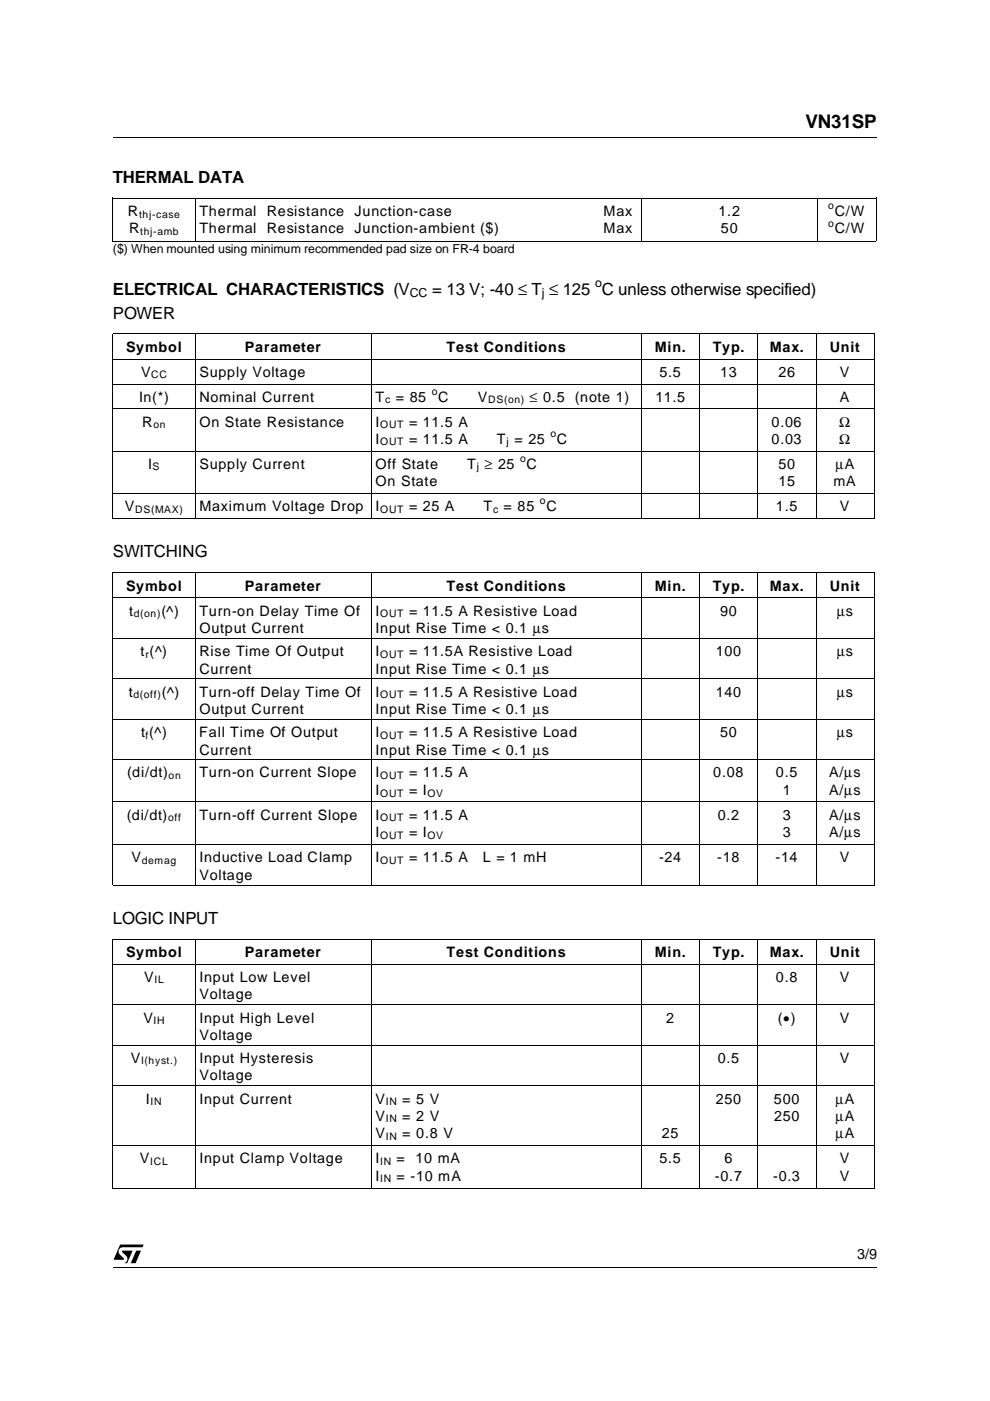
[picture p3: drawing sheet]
<svg xmlns="http://www.w3.org/2000/svg" width="210mm" height="297mm" viewBox="0 0 210 297" stroke-linecap="round" stroke-linejoin="round" font-family="sans-serif">
<defs><g id="words">
<text font-size="4" x="170.8" y="27.1">VN31SP</text>
<g font-size="3.6">
<text x="23.9" y="38.7">THERMAL DATA</text>
<text x="23.9" y="62.6">ELECTRICAL CHARACTERISTICS (V</text>
<text x="91.6" y="62.6">= 13 V; -40 ≤ T ≤ 125 C unless otherwise specified)</text>
<text x="23.9" y="67.6">POWER</text>
<text x="23.9" y="118.2">SWITCHING</text>
<text x="23.9" y="195.9">LOGIC INPUT</text>
</g>
<g font-size="3">
<text x="27.1" y="45.9">R</text>
<text x="42.3" y="45.9">Thermal</text>
<text x="56.6" y="45.9">Resistance</text>
<text x="75.2" y="45.9">Junction-case</text>
<text x="128" y="45.9">Max</text>
<text x="152.3" y="45.9">1.2</text>
<text x="177" y="45.9">C/W</text>
<text x="27.4" y="49.5">R</text>
<text x="42.3" y="49.5">Thermal</text>
<text x="56.6" y="49.5">Resistance</text>
<text x="75.2" y="49.5">Junction-ambient ($)</text>
<text x="128" y="49.5">Max</text>
<text x="152.8" y="49.5">50</text>
<text x="177" y="49.5">C/W</text>
<text x="26.8" y="74.6">Symbol</text>
<text x="51.9" y="74.6">Parameter</text>
<text x="94.7" y="74.6">Test Conditions</text>
<text x="138.8" y="74.6">Min.</text>
<text x="151.1" y="74.6">Typ.</text>
<text x="163.2" y="74.6">Max.</text>
<text x="175.9" y="74.6">Unit</text>
<text x="29.9" y="79.9">V</text>
<text x="42.3" y="79.9">Supply Voltage</text>
<text x="139.8" y="79.9">5.5</text>
<text x="152.7" y="79.9">13</text>
<text x="165" y="79.9">26</text>
<text x="178.1" y="79.9">V</text>
<text x="29.5" y="85.2">In(*)</text>
<text x="42.3" y="85.2">Nominal Current</text>
<text x="79.6" y="85.2">T</text>
<text x="83.9" y="85.2">= 85</text>
<text x="92.9" y="85.2">C</text>
<text x="101.3" y="85.2">V</text>
<text x="112.3" y="85.2">≤ 0.5 (note 1)</text>
<text x="138.9" y="85.2">11.5</text>
<text x="178.1" y="85.2">A</text>
<text x="30.2" y="90.5">R</text>
<text x="42.3" y="90.5">On State Resistance</text>
<text x="79.6" y="90.5">I</text>
<text x="79.6" y="94.1">I</text>
<text x="86.7" y="90.5">= 11.5 A</text>
<text x="86.7" y="94.1">= 11.5 A</text>
<text x="105.3" y="94.1">T = 25</text>
<text x="118" y="94.1">C</text>
<text x="163.6" y="90.5">0.06</text>
<text x="163.6" y="94.1">0.03</text>
<text x="177.9" y="90.5">Ω</text>
<text x="177.9" y="94.1">Ω</text>
<text x="31.4" y="99.4">I</text>
<text x="42.3" y="99.4">Supply Current</text>
<text x="79.6" y="99.4">Off State</text>
<text x="99.1" y="99.4">T ≥ 25</text>
<text x="111.6" y="99.4">C</text>
<text x="165" y="99.4">50</text>
<text x="177.1" y="99.4">µA</text>
<text x="79.6" y="103.1">On State</text>
<text x="165" y="103.1">15</text>
<text x="176.7" y="103.1">mA</text>
<text x="26.4" y="108.3">V</text>
<text x="42.3" y="108.3">Maximum Voltage Drop</text>
<text x="79.6" y="108.3">I</text>
<text x="86.7" y="108.3">= 25 A</text>
<text x="102.5" y="108.3">T</text>
<text x="106.8" y="108.3">= 85</text>
<text x="115.8" y="108.3">C</text>
<text x="164.5" y="108.3">1.5</text>
<text x="178.1" y="108.3">V</text>
<text x="26.8" y="125.3">Symbol</text>
<text x="51.9" y="125.3">Parameter</text>
<text x="94.7" y="125.3">Test Conditions</text>
<text x="138.8" y="125.3">Min.</text>
<text x="151.1" y="125.3">Typ.</text>
<text x="163.2" y="125.3">Max.</text>
<text x="175.9" y="125.3">Unit</text>
<text x="27.4" y="130.5">t</text>
<text x="34.2" y="130.5">(^)</text>
<text x="42.3" y="130.5">Turn-on Delay Time Of</text>
<text x="79.6" y="130.5">I</text>
<text x="86.7" y="130.5">= 11.5 A Resistive Load</text>
<text x="152.7" y="130.5">90</text>
<text x="177.4" y="130.5">µs</text>
<text x="42.3" y="134.2">Output Current</text>
<text x="79.6" y="134.2">Input Rise Time &lt; 0.1 µs</text>
<text x="29.8" y="139.1">t (^)</text>
<text x="42.3" y="139.1">Rise Time Of Output</text>
<text x="42.3" y="142.8">Current</text>
<text x="79.6" y="139.1">I</text>
<text x="79.6" y="142.8">Input Rise Time &lt; 0.1 µs</text>
<text x="86.7" y="139.1">= 11.5A Resistive Load</text>
<text x="151.7" y="139.1">100</text>
<text x="177.4" y="139.1">µs</text>
<text x="27.3" y="147.7">t</text>
<text x="34.3" y="147.7">(^)</text>
<text x="42.3" y="147.7">Turn-off Delay Time Of</text>
<text x="79.6" y="147.7">I</text>
<text x="86.7" y="147.7">= 11.5 A Resistive Load</text>
<text x="151.7" y="147.7">140</text>
<text x="177.4" y="147.7">µs</text>
<text x="42.3" y="151.3">Output Current</text>
<text x="79.6" y="151.3">Input Rise Time &lt; 0.1 µs</text>
<text x="29.9" y="156.3">t (^)</text>
<text x="42.3" y="156.3">Fall Time Of Output</text>
<text x="42.3" y="160">Current</text>
<text x="79.6" y="156.3">I</text>
<text x="79.6" y="160">Input Rise Time &lt; 0.1 µs</text>
<text x="86.7" y="156.3">= 11.5 A Resistive Load</text>
<text x="152.7" y="156.3">50</text>
<text x="177.4" y="156.3">µs</text>
<text x="26.9" y="164.8">(di/dt)</text>
<text x="42.3" y="164.8">Turn-on Current Slope</text>
<text x="79.6" y="164.8">I</text>
<text x="86.7" y="164.8">= 11.5 A</text>
<text x="151.2" y="164.8">0.08</text>
<text x="164.5" y="164.8">0.5</text>
<text x="175.8" y="164.8">A/µs</text>
<text x="26.9" y="173.8">(di/dt)</text>
<text x="42.3" y="173.8">Turn-off Current Slope</text>
<text x="79.6" y="173.8">I</text>
<text x="79.6" y="168.5">I</text>
<text x="86.7" y="168.5">= I</text>
<text x="86.7" y="173.8">= 11.5 A</text>
<text x="152.2" y="173.8">0.2</text>
<text x="166" y="173.8">3</text>
<text x="166" y="168.5">1</text>
<text x="175.8" y="173.8">A/µs</text>
<text x="175.8" y="168.5">A/µs</text>
<text x="79.6" y="177.5">I</text>
<text x="86.7" y="177.5">= I</text>
<text x="166" y="177.5">3</text>
<text x="175.8" y="177.5">A/µs</text>
<text x="27.9" y="182.8">V</text>
<text x="42.3" y="182.8">Inductive Load Clamp</text>
<text x="79.6" y="182.8">I</text>
<text x="86.7" y="182.8">= 11.5 A</text>
<text x="102.4" y="182.8">L = 1 mH</text>
<text x="139.8" y="182.8">-24</text>
<text x="152.1" y="182.8">-18</text>
<text x="164.4" y="182.8">-14</text>
<text x="178.1" y="182.8">V</text>
<text x="42.3" y="186.5">Voltage</text>
<text x="26.8" y="202.9">Symbol</text>
<text x="51.9" y="202.9">Parameter</text>
<text x="94.7" y="202.9">Test Conditions</text>
<text x="138.8" y="202.9">Min.</text>
<text x="151.1" y="202.9">Typ.</text>
<text x="163.2" y="202.9">Max.</text>
<text x="175.9" y="202.9">Unit</text>
<text x="30.6" y="208.2">V</text>
<text x="42.3" y="208.2">Input Low Level</text>
<text x="164.5" y="208.2">0.8</text>
<text x="178.1" y="208.2">V</text>
<text x="42.3" y="211.9">Voltage</text>
<text x="30.4" y="216.8">V</text>
<text x="42.3" y="216.8">Input High Level</text>
<text x="42.3" y="220.5">Voltage</text>
<text x="141.2" y="216.8">2</text>
<text x="165" y="216.8">(•)</text>
<text x="178.1" y="216.8">V</text>
<text x="27.7" y="225.4">V</text>
<text x="42.3" y="225.4">Input Hysteresis</text>
<text x="152.2" y="225.4">0.5</text>
<text x="178.1" y="225.4">V</text>
<text x="30.9" y="234">I</text>
<text x="42.3" y="229.1">Voltage</text>
<text x="42.3" y="234">Input Current</text>
<text x="79.6" y="234">V</text>
<text x="85.3" y="234">= 5 V</text>
<text x="151.7" y="234">250</text>
<text x="164.1" y="234">500</text>
<text x="177.1" y="234">µA</text>
<text x="79.6" y="237.7">V</text>
<text x="85.3" y="237.7">= 2 V</text>
<text x="164.1" y="237.7">250</text>
<text x="177.1" y="237.7">µA</text>
<text x="79.6" y="241.3">V</text>
<text x="85.3" y="241.3">= 0.8 V</text>
<text x="140.3" y="241.3">25</text>
<text x="177.1" y="241.3">µA</text>
<text x="29.7" y="246.6">V</text>
<text x="42.3" y="246.6">Input Clamp Voltage</text>
<text x="79.6" y="246.6">I</text>
<text x="79.6" y="250.3">I</text>
<text x="84.1" y="246.6">=</text>
<text x="84.1" y="250.3">= -10 mA</text>
<text x="88.1" y="246.6">10 mA</text>
<text x="139.8" y="246.6">5.5</text>
<text x="151.6" y="250.3">-0.7</text>
<text x="153.6" y="246.6">6</text>
<text x="163.9" y="250.3">-0.3</text>
<text x="178.1" y="246.6">V</text>
<text x="178.1" y="250.3">V</text>
<text x="181.7" y="266.9">3/9</text>
</g>
<g font-size="2.6">
<text x="23.9" y="53.6">($) When mounted using minimum recommended pad size on FR-4 board</text>
<text x="86.9" y="63">CC</text>
<text x="114.9" y="63">j</text>
<text x="126.2" y="60.9">o</text>
</g>
<g font-size="2.2">
<text x="29.5" y="46.2">thj-case</text>
<text x="175.6" y="44.3">o</text>
<text x="29.7" y="49.8">thj-amb</text>
<text x="175.6" y="48.1">o</text>
<text x="32" y="80.2">CC</text>
<text x="91.5" y="83.7">o</text>
<text x="81.6" y="85.5">c</text>
<text x="103.5" y="85.5">DS(on)</text>
<text x="32.5" y="90.7">on</text>
<text x="80.6" y="90.7">OUT</text>
<text x="80.6" y="94.5">OUT</text>
<text x="107.4" y="94.5">j</text>
<text x="116.7" y="92.7">o</text>
<text x="32.4" y="99.7">S</text>
<text x="101.1" y="99.7">j</text>
<text x="110.3" y="97.9">o</text>
<text x="114.5" y="106.9">o</text>
<text x="28.6" y="108.7">DS(MAX)</text>
<text x="80.6" y="108.7">OUT</text>
<text x="104.6" y="108.7">c</text>
<text x="28.4" y="130.8">d(on)</text>
<text x="80.6" y="130.8">OUT</text>
<text x="30.8" y="139.4">r</text>
<text x="80.6" y="139.4">OUT</text>
<text x="28.3" y="148">d(off)</text>
<text x="80.6" y="148">OUT</text>
<text x="30.8" y="156.6">f</text>
<text x="80.6" y="156.6">OUT</text>
<text x="35.8" y="165.1">on</text>
<text x="80.6" y="165.1">OUT</text>
<text x="80.6" y="168.9">OUT</text>
<text x="90.6" y="168.9">OV</text>
<text x="35.7" y="174.1">off</text>
<text x="80.6" y="174.1">OUT</text>
<text x="80.6" y="177.8">OUT</text>
<text x="90.6" y="177.8">OV</text>
<text x="30.1" y="183.1">demag</text>
<text x="80.6" y="183.1">OUT</text>
<text x="32.8" y="208.5">IL</text>
<text x="32.5" y="217.1">IH</text>
<text x="29.9" y="225.7">I(hyst.)</text>
<text x="31.9" y="234.3">IN</text>
<text x="81.8" y="234.3">IN</text>
<text x="81.8" y="238">IN</text>
<text x="81.8" y="241.7">IN</text>
<text x="31.9" y="246.9">ICL</text>
<text x="80.6" y="246.9">IN</text>
<text x="80.6" y="250.7">IN</text>
</g>
</g></defs>
<g fill="none" stroke="#000" stroke-width=".21">
<path d="M23.9 29.2h162M23.9 42h161.9M23.9 51.1h161.9M23.9 42v9.1M41.4 42v9M136 42v9M173.4 42v9M185.8 42v9.1M23.9 70.8h161.5l.1 39.1M23.9 70.7v39.2M24 76.1h161.4M41.4 70.9v39"/>
<path d="M78.7 70.9v39M136 70.9v39M148.3 70.9v39M160.7 70.9v39M173 70.9v39M24 81.5h161.4M24 86.7h161.4M24 95.7h161.4M23.9 110h161.5M24 104.7h161.4M23.9 121.4h161.5M23.9 121.4v66.3"/>
<path d="M24 126.8h161.4M24 135.3h161.4M41.4 121.5v66.2M78.7 121.5v66.2M136 121.5v66.2M148.3 121.5v66.2M160.7 121.5v66.2M173 121.5v66.2M185.5 121.4v66.3h-161.6M24 143.9h161.4M24 152.5h161.4M24 161.1h161.4"/>
<path d="M24 170h161.4M24 179h161.4M23.9 199.1h161.5M23.9 199.1v52.8M41.4 199.2v52.6M78.7 199.2v52.6M136 199.2v52.6M148.3 199.2v52.6M160.7 199.2v52.6M173 199.2v52.6M185.5 199.1v52.8M24 204.5h161.4"/>
<path d="M24 213h161.4M24 221.6h161.4M24 230.2h161.4M23.9 252h161.5M24 242.8h161.4M24 268.7h161.9"/>
</g>
<path d="M25.9 265.2h2.2l-1.1 2.6h-.6a.94 .94 0 0 0 .4-1.5l-.9-.8zM28.9 265.2h1l-1.2 2.6h-1zM25.5 263.9h5l-.3 .5h-4.1a.9 .9 0 0 0-.9 .6 .9 .9 0 0 0 .2 1l.9 .8-.1 .3h-2.1z" fill="#000"/>
<use href="#words"/>
</svg>
